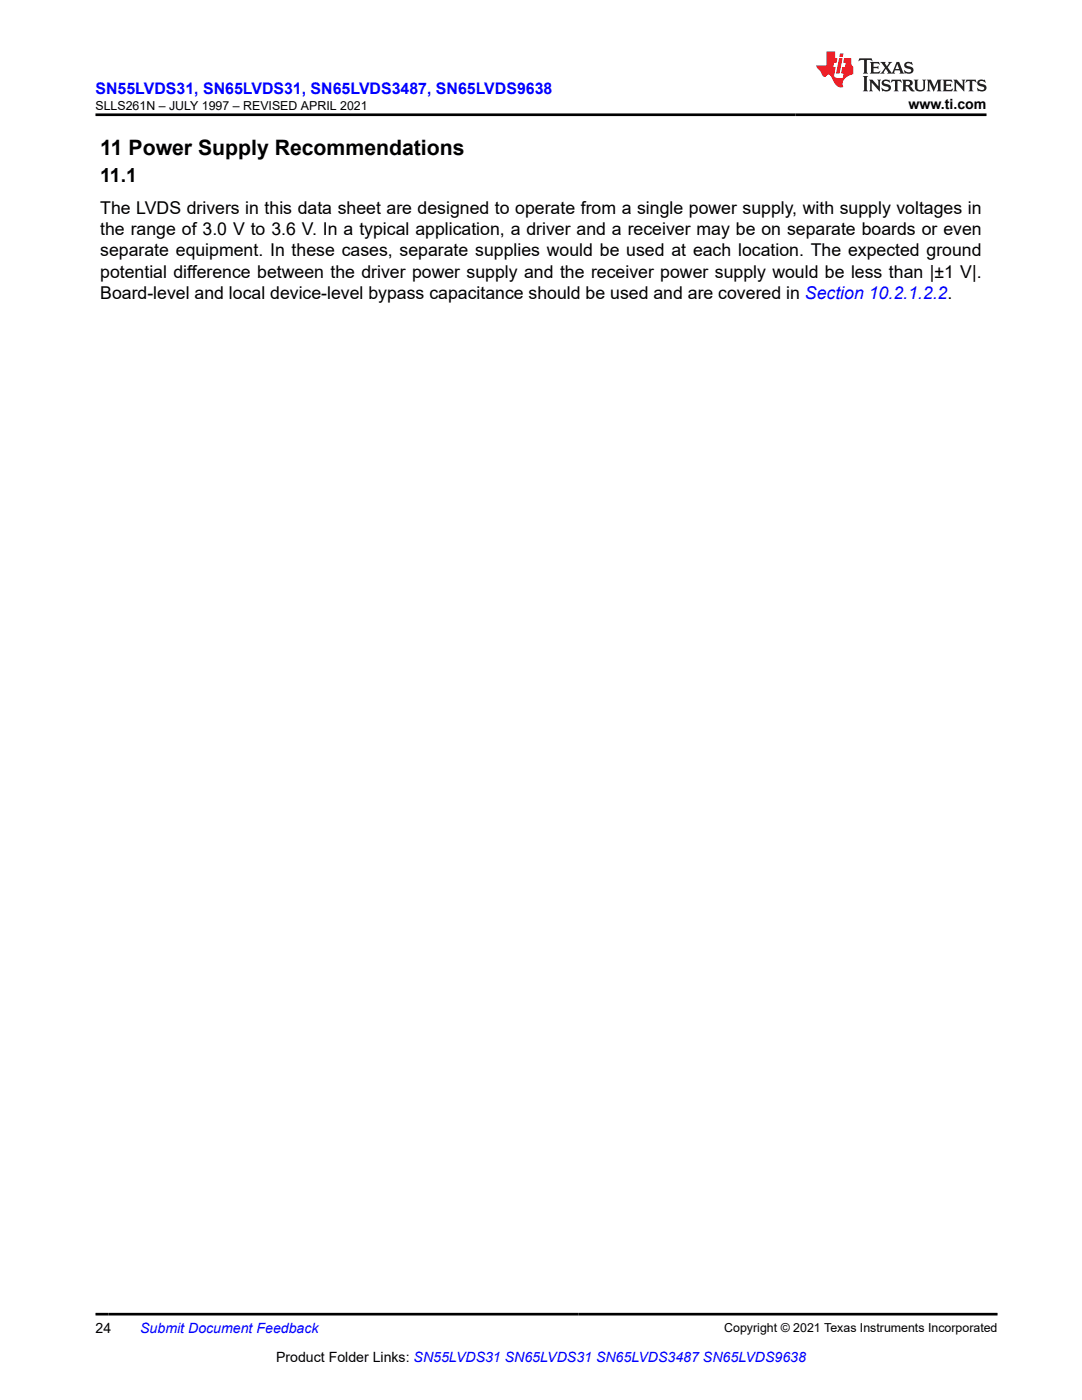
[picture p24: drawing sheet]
<svg xmlns="http://www.w3.org/2000/svg" width="216mm" height="279mm" viewBox="0 0 216 279" stroke-linecap="round" stroke-linejoin="round" font-family="sans-serif">
<defs><g id="words">
<text font-size="4.2" x="20" y="30.9">11 Power Supply Recommendations</text>
<text font-size="3.9" x="20" y="36.3">11.1</text>
<g font-size="3.5">
<text x="20" y="42.7">The LVDS drivers in this data sheet are designed to operate from a single power supply, with supply voltages in</text>
<text x="20" y="46.9">the range of 3.0 V to 3.6 V. In a typical application, a driver and a receiver may be on separate boards or even</text>
<text x="20" y="51.2">separate equipment. In these cases, separate supplies would be used at each location. The expected ground</text>
<text x="20" y="59.6">Board-level and local device-level bypass capacitance should be used and are covered in Section 10.2.1.2.2.</text>
<text x="20" y="55.4">potential difference between the driver power supply and the receiver power supply would be less than |±1 V|.</text>
</g>
<text font-size="3.2" fill="#00f" x="19" y="18.7">SN55LVDS31, SN65LVDS31, SN65LVDS3487, SN65LVDS9638</text>
<g font-size="2.8">
<text x="181.3" y="21.8">www.ti.com</text>
<text x="19" y="266.1">24</text>
<text x="55.1" y="271.7">Product Folder Links: SN55LVDS31 SN65LVDS31 SN65LVDS3487 SN65LVDS9638</text>
</g>
<text font-size="2.8" fill="#00f" x="28" y="266.1">Submit Document Feedback</text>
<g font-size="2.5">
<text x="19" y="21.9">SLLS261N – JULY 1997 – REVISED APRIL 2021</text>
<text x="144.5" y="265.8">Copyright © 2021 Texas Instruments Incorporated</text>
</g>
</g></defs>
<path d="M171.5 11.6l-.2 .6 .5-.2h.6v.1v2.2l-.2 .4h1l-.2-.4v-2.2v-.1h.5l.6 .2-.2-.6zM173.6 12.4l.2 .3v1.6l-.2 .4h1.9l.1-.6a1.08 1.08 0 0 1-1.3 .2v-.7h.6l.4 .2v-.7l-.4 .2h-.6v-.5l.2-.2a1 1 0 0 1 1 .3l-.1-.5zM175.7 12.4l.9 1.1-1 1.2h.9l-.2-.2 .5-.8 .4 .8-.2 .2h1.6l-.2-.2 .2-.5h.9l.1 .5-.1 .2h.9l-.2-.4-.8-1.9h-.5l-.9 2.1-.9-1.1 .9-1h-.8l.2 .2-.4 .6-.4-.6 .2-.2zM179 12.8l.4 1h-.7zM180.7 12.5a.65 .65 0 0 0-.2 .7 .65 .65 0 0 0 .6 .5l.6 .1 .1 .3a.79 .79 0 0 1-.7 .4 .79 .79 0 0 1-.7-.5l.1 .7 .2-.1a.93 .93 0 0 0 1.1 0 .93 .93 0 0 0 .4-.9 1.46 1.46 0 0 0-1.2-.6l-.1-.3a1.09 1.09 0 0 1 1.2 .2l-.2-.6-.1 .1-.5-.2zM172.2 15.2l.2 .4v2.2l-.2 .4h1l-.2-.4v-2.2l.2-.4zM173.4 15.9l.2 .4v1.5l-.2 .4h.8l-.3-.4 .1-1.3 1.6 1.8v-2l.2-.4h-.7l.1 .2 .1 1.1-1.2-1.3zM176.2 16a.65 .65 0 0 0-.2 .8 .65 .65 0 0 0 .6 .4l.6 .2 .1 .2a.79 .79 0 0 1-.7 .4 .79 .79 0 0 1-.7-.5l.1 .7 .2-.1a.93 .93 0 0 0 1.1 .1 .93 .93 0 0 0 .4-1 1.46 1.46 0 0 0-1.2-.5l-.1-.4a1.09 1.09 0 0 1 1.2 .2l-.1-.6-.2 .1-.5-.1zM177.9 15.9l-.1 .6a.63 .63 0 0 1 .8-.3v1.6l-.3 .4h1l-.2-.4v-1.6a.66 .66 0 0 1 .8 .3l-.1-.6zM180 15.9l.2 .4v1.5l-.2 .4h1l-.2-.2-.1-.7h.5l.1 .2a.79 .79 0 0 0 1.2 .6l-1-.9a.61 .61 0 0 0 .6-.6 .61 .61 0 0 0-.5-.7zM180.8 16.2h.1a.47 .47 0 0 1 .5 .1 .47 .47 0 0 1 .1 .5l-.1 .1-.7 .1zM182.3 15.9l.2 .2a2.27 2.27 0 0 0 .4 2 1.04 1.04 0 0 0 1.7-.7v-1.3l.2-.2h-.8l.2 .4v1.1a.6 .6 0 0 1-.6 .6 .6 .6 0 0 1-.6-.6v-1.1l.3-.4zM184.9 15.9l.2 .4v1.5l-.2 .4h.8l-.3-.4v-1.4l.9 1.9 .9-1.9v1.4l-.3 .4h1l-.2-.4v-1.5l.2-.4h-.8l-.7 1.5-.6-1.5zM188.1 15.9l.2 .4v1.5l-.2 .4h1.9l.1-.6a1.09 1.09 0 0 1-1.3 .2v-.7h.6l.4 .2v-.6l-.4 .2h-.6v-.6l.2-.1a1.01 1.01 0 0 1 1 .3l-.1-.6zM190.2 15.9l.3 .4v1.5l-.3 .4h.8l-.2-.4v-1.3l1.6 1.8v-2l.2-.4h-.7l.2 .2v1.1l-1.2-1.3zM192.8 15.9l-.1 .6a.63 .63 0 0 1 .8-.3v1.6l-.3 .4h1l-.2-.4v-1.6a.66 .66 0 0 1 .8 .3l-.1-.6zM195.2 16a.65 .65 0 0 0-.2 .8 .65 .65 0 0 0 .6 .4l.6 .2 .2 .2a.79 .79 0 0 1-.7 .4 .79 .79 0 0 1-.7-.5l.1 .7 .2-.1a.93 .93 0 0 0 1 .1 .93 .93 0 0 0 .5-1 1.46 1.46 0 0 0-1.3-.5v-.4a1.09 1.09 0 0 1 1.2 .2l-.2-.6-.2 .1-.5-.1z" fill="#231f20"/>
<path d="M164.9 10.3v2.7h-2l.1 .4 .8 1a.95 .95 0 0 0 1 .9 .59 .59 0 0 1 .5-.4 .59 .59 0 0 1 .5 .3l.4 .8a1.59 1.59 0 0 0 2.1 1.4 1.61 1.61 0 0 1 1-2.3l1-.3-.1-1.5a1.59 1.59 0 0 1-.3-1.7h-1.5l-.2 .9h.6l-.2 .9h-.5l-.2 .9v.3l.4 .1-.1 .9h-.7a.73 .73 0 0 1-1-.7l.3-1.5h-.5l.1-.9h.5l.2-.9h-.5v-1.3zM167.4 11.6l-.6 3.1h.7l.6-3.1zM167.6 10.7l-.1 .6h.7l.1-.6z" fill="#ed1c24"/>
<path d="M19 22.9h177.8M19 262.3h180" fill="none" stroke="#000" stroke-width=".53"/>
<use href="#words"/>
</svg>
